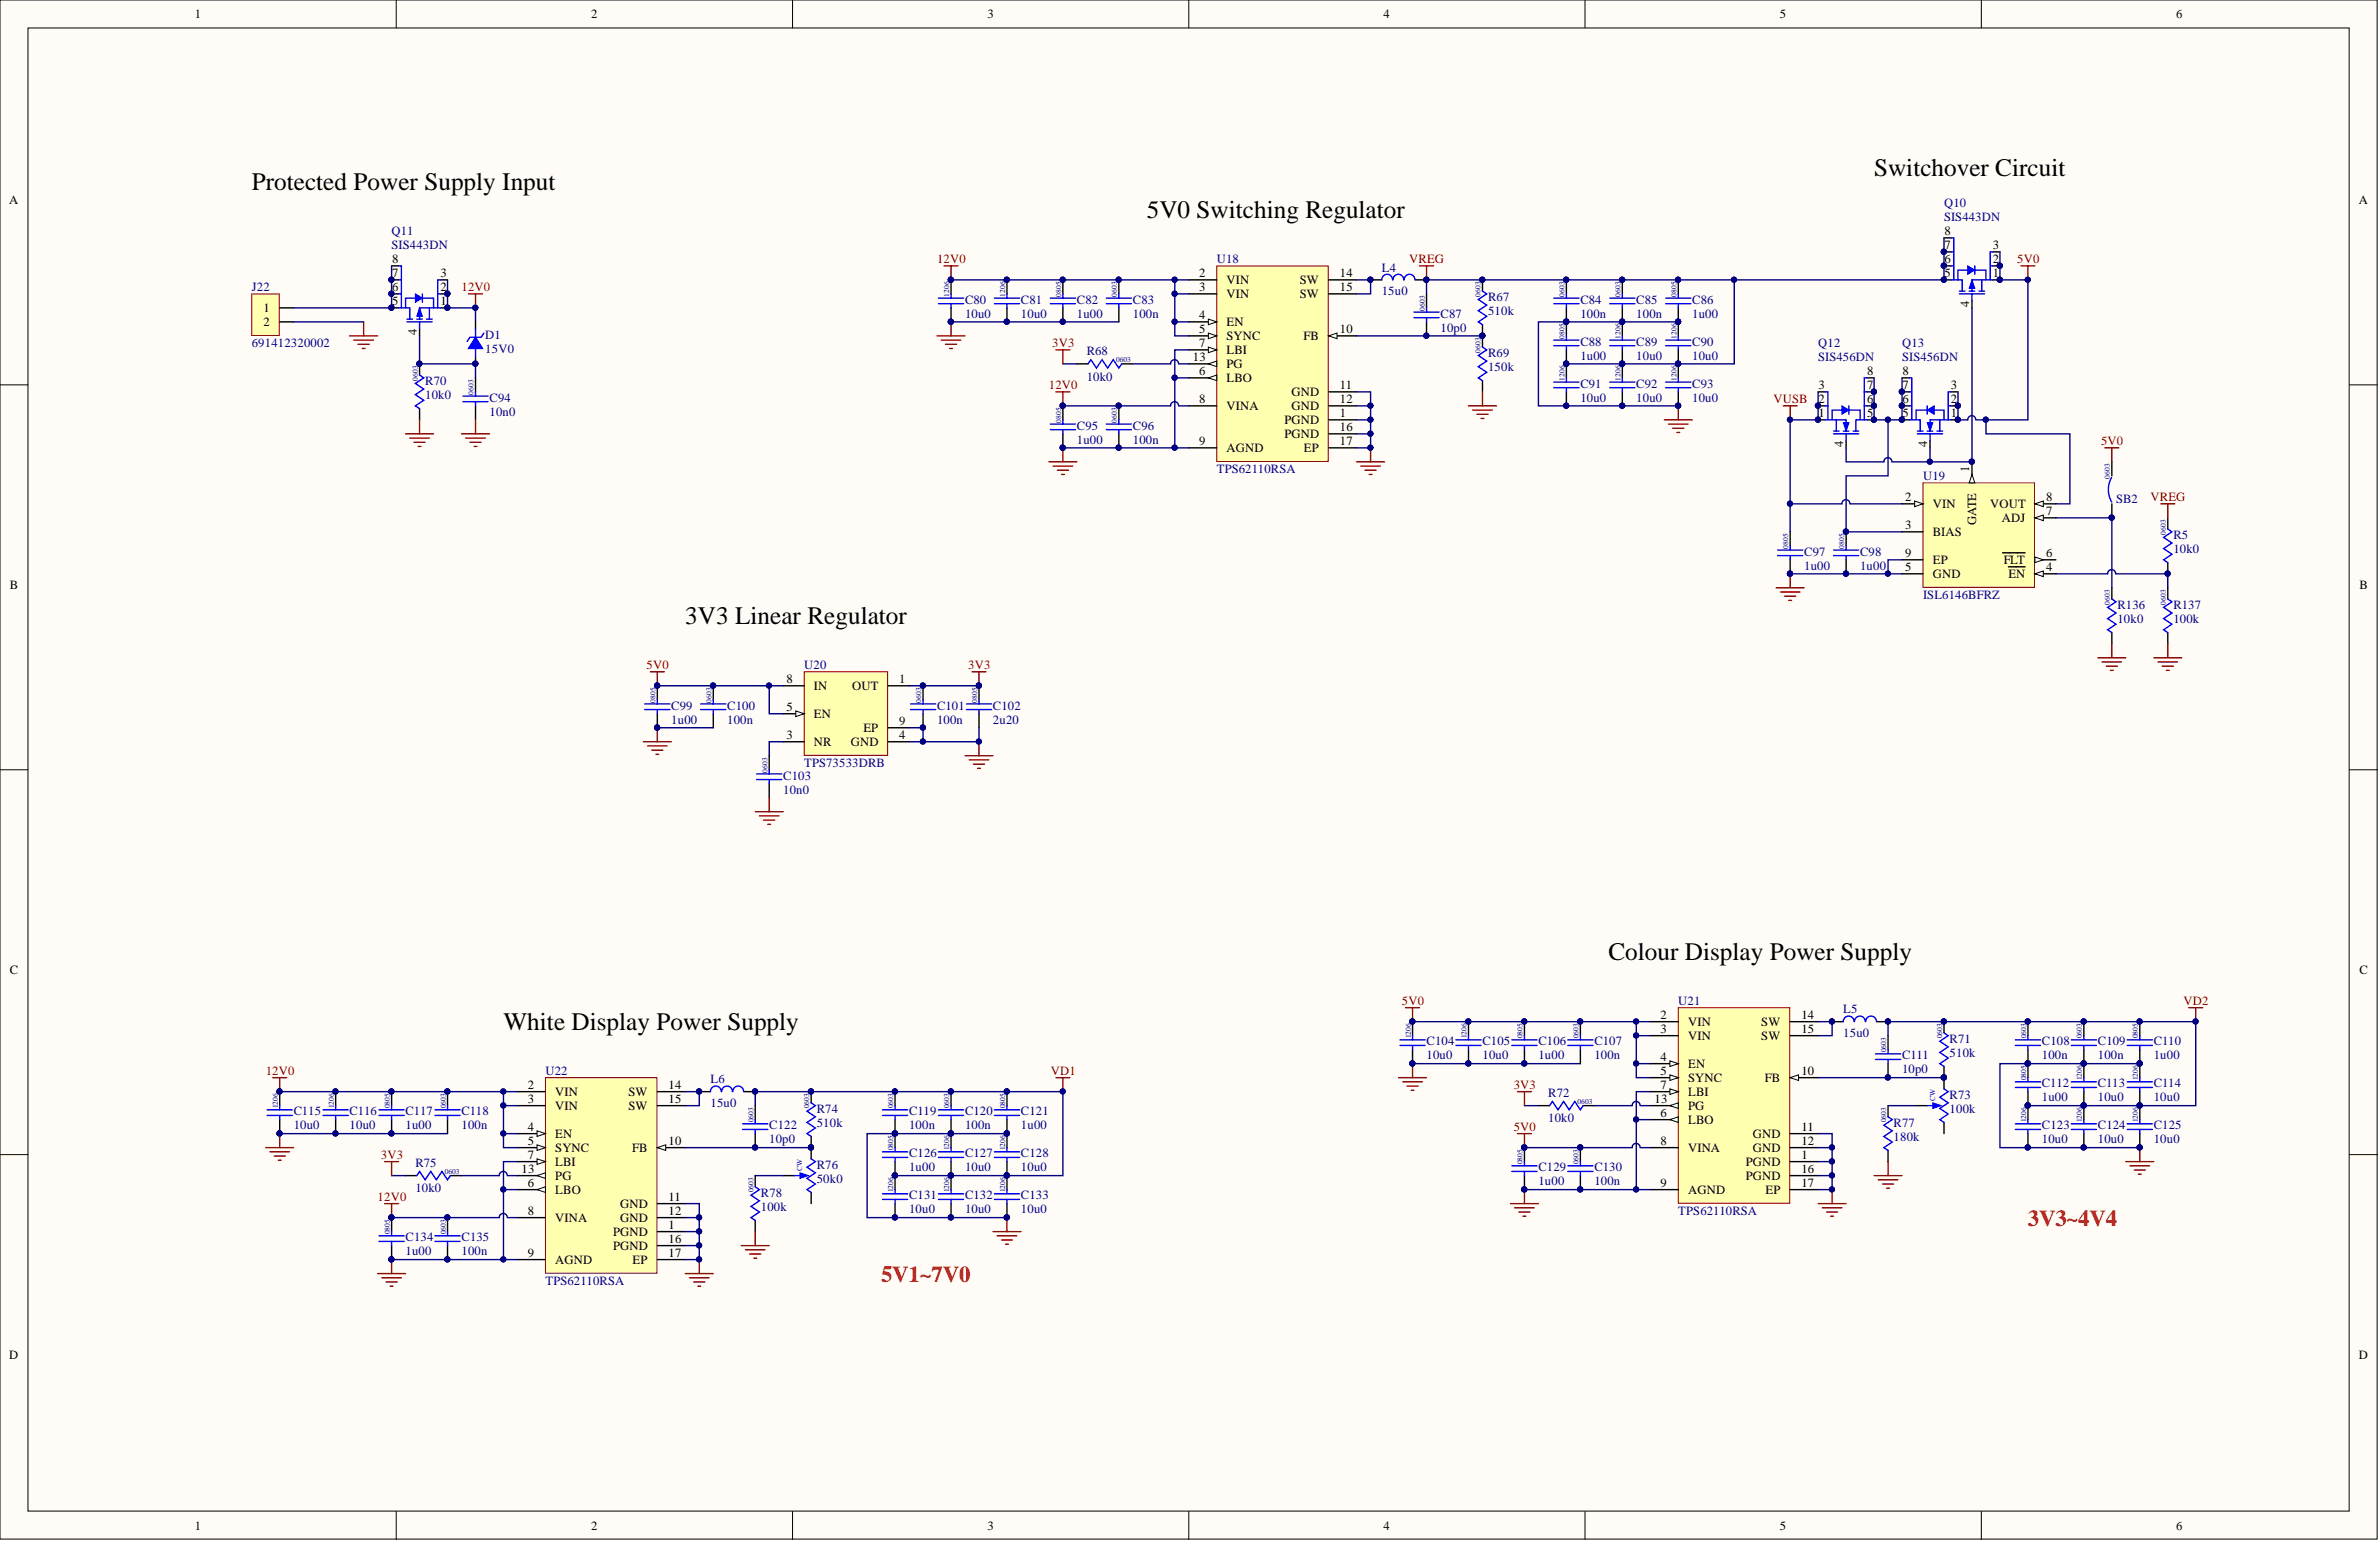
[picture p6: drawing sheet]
<svg xmlns="http://www.w3.org/2000/svg" width="431mm" height="279mm" viewBox="0 0 431 279" stroke-linecap="round" stroke-linejoin="round" font-family="sans-serif">
<defs><g id="words">
<g font-size="4.6">
<text x="45.7" y="34.5">Protected Power Supply Input</text>
<text x="339.9" y="32">Switchover Circuit</text>
<text x="208" y="39.6">5V0 Switching Regulator</text>
<text x="124.3" y="113.2">3V3 Linear Regulator</text>
<text x="291.7" y="174.1">Colour Display Power Supply</text>
<text x="91.3" y="186.8">White Display Power Supply</text>
</g>
<g font-size="4.1" fill="#f00">
<text x="367.8" y="222.4">3V3~4V4</text>
<text x="159.8" y="232.5">5V1~7V0</text>
</g>
<g font-size="2.3">
<text x="35.3" y="3.3">1</text>
<text x="107.2" y="3.3">2</text>
<text x="179.1" y="3.3">3</text>
<text x="250.9" y="3.3">4</text>
<text x="322.8" y="3.3">5</text>
<text x="394.7" y="3.3">6</text>
<text x="1.7" y="37">A</text>
<text x="427.8" y="37">A</text>
<text x="71.1" y="47.7">8</text>
<text x="352.6" y="42.6">8</text>
<text x="352.6" y="45.2">7</text>
<text x="352.6" y="47.7">6</text>
<text x="361.4" y="47.7">2</text>
<text x="361.4" y="45.2">3</text>
<text x="71.1" y="50.2">7</text>
<text x="71.1" y="52.8">6</text>
<text x="79.9" y="52.8">2</text>
<text x="79.9" y="50.2">3</text>
<text x="217.5" y="50.2">2</text>
<text x="217.5" y="52.8">3</text>
<text x="222.4" y="51.5">VIN</text>
<text x="235.7" y="51.5">SW</text>
<text x="243" y="50.2">14</text>
<text x="243" y="52.8">15</text>
<text x="352.6" y="50.2">5</text>
<text x="361.4" y="50.2">1</text>
<text x="47.8" y="59.1">2</text>
<text x="47.8" y="56.6">1</text>
<text x="71.1" y="55.3">5</text>
<text x="79.9" y="55.3">1</text>
<text x="217.5" y="57.9">4</text>
<text x="222.4" y="59.1">EN</text>
<text x="222.4" y="54">VIN</text>
<text x="235.7" y="54">SW</text>
<text x="357.1" y="55.7" transform="rotate(-90 357.1 55.7)">4</text>
<text x="75.6" y="60.8" transform="rotate(-90 75.6 60.8)">4</text>
<text x="216.4" y="65.5">13</text>
<text x="217.5" y="62.9">7</text>
<text x="217.5" y="60.4">5</text>
<text x="222.4" y="64.2">LBI</text>
<text x="222.4" y="61.7">SYNC</text>
<text x="236.4" y="61.7">FB</text>
<text x="243" y="60.4">10</text>
<text x="217.5" y="68">6</text>
<text x="222.4" y="69.3">LBO</text>
<text x="222.4" y="66.7">PG</text>
<text x="234.2" y="71.8">GND</text>
<text x="243" y="70.5">11</text>
<text x="329.8" y="70.5">3</text>
<text x="338.6" y="68">8</text>
<text x="338.6" y="70.5">7</text>
<text x="345" y="68">8</text>
<text x="345" y="70.5">7</text>
<text x="353.8" y="70.5">3</text>
<text x="217.5" y="73.1">8</text>
<text x="222.4" y="74.3">VINA</text>
<text x="232.9" y="76.9">PGND</text>
<text x="234.2" y="74.3">GND</text>
<text x="243" y="75.6">1</text>
<text x="243" y="73.1">12</text>
<text x="329.8" y="73.1">2</text>
<text x="329.8" y="75.6">1</text>
<text x="338.6" y="73.1">6</text>
<text x="338.6" y="75.6">5</text>
<text x="345" y="73.1">6</text>
<text x="345" y="75.6">5</text>
<text x="353.8" y="73.1">2</text>
<text x="353.8" y="75.6">1</text>
<text x="217.5" y="80.7">9</text>
<text x="222.4" y="82">AGND</text>
<text x="232.9" y="79.4">PGND</text>
<text x="236.5" y="82">EP</text>
<text x="243" y="78.2">16</text>
<text x="243" y="80.7">17</text>
<text x="334.3" y="81.1" transform="rotate(-90 334.3 81.1)">4</text>
<text x="349.5" y="81.1" transform="rotate(-90 349.5 81.1)">4</text>
<text x="357.1" y="85.5" transform="rotate(-90 357.1 85.5)">1</text>
<text x="345.5" y="90.8">2</text>
<text x="345.5" y="95.9">3</text>
<text x="350.5" y="92.1">VIN</text>
<text x="358.4" y="95.2" transform="rotate(-90 358.4 95.2)">GATE</text>
<text x="360.9" y="92.1">VOUT</text>
<text x="363" y="94.6">ADJ</text>
<text x="371.1" y="93.4">7</text>
<text x="371.1" y="90.8">8</text>
<text x="345.5" y="101">9</text>
<text x="350.5" y="97.2">BIAS</text>
<text x="371.1" y="101">6</text>
<text x="1.8" y="106.7">B</text>
<text x="345.5" y="103.5">5</text>
<text x="350.5" y="104.8">GND</text>
<text x="350.5" y="102.3">EP</text>
<text x="363.4" y="102.3">FLT</text>
<text x="364.2" y="104.8">EN</text>
<text x="371.1" y="103.5">4</text>
<text x="427.9" y="106.7">B</text>
<text x="142.6" y="123.8">8</text>
<text x="147.6" y="125.1">IN</text>
<text x="154.6" y="125.1">OUT</text>
<text x="163.1" y="123.8">1</text>
<text x="142.6" y="128.9">5</text>
<text x="147.6" y="130.2">EN</text>
<text x="163.1" y="131.4">9</text>
<text x="142.6" y="134">3</text>
<text x="147.6" y="135.2">NR</text>
<text x="154.3" y="135.2">GND</text>
<text x="156.6" y="132.7">EP</text>
<text x="163.1" y="134">4</text>
<text x="1.8" y="176.5">C</text>
<text x="427.9" y="176.5">C</text>
<text x="301.2" y="184.7">2</text>
<text x="326.7" y="184.7">14</text>
<text x="301.2" y="187.3">3</text>
<text x="306.1" y="186">VIN</text>
<text x="306.1" y="188.5">VIN</text>
<text x="319.4" y="186">SW</text>
<text x="319.4" y="188.5">SW</text>
<text x="326.7" y="187.3">15</text>
<text x="95.7" y="197.4">2</text>
<text x="121.2" y="197.4">14</text>
<text x="301.2" y="197.4">7</text>
<text x="301.2" y="192.3">4</text>
<text x="301.2" y="194.9">5</text>
<text x="306.1" y="193.6">EN</text>
<text x="306.1" y="196.2">SYNC</text>
<text x="320.1" y="196.2">FB</text>
<text x="326.7" y="194.9">10</text>
<text x="95.7" y="200">3</text>
<text x="100.7" y="198.7">VIN</text>
<text x="100.7" y="201.2">VIN</text>
<text x="114" y="198.7">SW</text>
<text x="114" y="201.2">SW</text>
<text x="121.2" y="200">15</text>
<text x="300.1" y="200">13</text>
<text x="301.2" y="202.5">6</text>
<text x="306.1" y="198.7">LBI</text>
<text x="306.1" y="203.8">LBO</text>
<text x="306.1" y="201.2">PG</text>
<text x="95.7" y="205">4</text>
<text x="95.7" y="207.6">5</text>
<text x="100.7" y="206.3">EN</text>
<text x="100.7" y="208.8">SYNC</text>
<text x="114.6" y="208.8">FB</text>
<text x="121.2" y="207.6">10</text>
<text x="301.2" y="207.6">8</text>
<text x="306.1" y="208.8">VINA</text>
<text x="317.9" y="206.3">GND</text>
<text x="317.9" y="208.8">GND</text>
<text x="326.7" y="205">11</text>
<text x="326.7" y="207.6">12</text>
<text x="94.6" y="212.6">13</text>
<text x="95.7" y="210.1">7</text>
<text x="95.7" y="215.2">6</text>
<text x="100.7" y="211.4">LBI</text>
<text x="100.7" y="213.9">PG</text>
<text x="301.2" y="215.2">9</text>
<text x="316.6" y="211.4">PGND</text>
<text x="316.6" y="213.9">PGND</text>
<text x="326.7" y="210.1">1</text>
<text x="326.7" y="212.6">16</text>
<text x="326.7" y="215.2">17</text>
<text x="95.7" y="220.3">8</text>
<text x="100.7" y="216.5">LBO</text>
<text x="100.7" y="221.5">VINA</text>
<text x="112.4" y="219">GND</text>
<text x="112.4" y="221.5">GND</text>
<text x="121.2" y="217.7">11</text>
<text x="121.2" y="220.3">12</text>
<text x="306.1" y="216.5">AGND</text>
<text x="320.2" y="216.5">EP</text>
<text x="95.7" y="227.9">9</text>
<text x="111.2" y="224.1">PGND</text>
<text x="111.2" y="226.6">PGND</text>
<text x="121.2" y="222.8">1</text>
<text x="121.2" y="225.3">16</text>
<text x="121.2" y="227.9">17</text>
<text x="100.7" y="229.1">AGND</text>
<text x="114.7" y="229.1">EP</text>
<text x="1.7" y="246.3">D</text>
<text x="427.8" y="246.3">D</text>
<text x="35.3" y="277.4">1</text>
<text x="107.2" y="277.4">2</text>
<text x="179.1" y="277.4">3</text>
<text x="250.9" y="277.4">4</text>
<text x="322.8" y="277.4">5</text>
<text x="394.7" y="277.4">6</text>
</g>
<g font-size="2.3" fill="#000080">
<text x="352.6" y="37.6">Q10</text>
<text x="352.6" y="40.1">SIS443DN</text>
<text x="71" y="42.6">Q11</text>
<text x="71" y="45.2">SIS443DN</text>
<text x="220.7" y="47.7">U18</text>
<text x="45.7" y="52.8">J22</text>
<text x="250.6" y="53.5">15u0</text>
<text x="250.6" y="49.2">L4</text>
<text x="175" y="57.6">10u0</text>
<text x="175" y="55.1">C80</text>
<text x="185.2" y="57.6">10u0</text>
<text x="185.2" y="55.1">C81</text>
<text x="195.3" y="57.6">1u00</text>
<text x="195.3" y="55.1">C82</text>
<text x="205.4" y="57.6">100n</text>
<text x="205.4" y="55.1">C83</text>
<text x="261.2" y="57.6">C87</text>
<text x="269.9" y="57.1">510k</text>
<text x="269.9" y="54.6">R67</text>
<text x="286.6" y="57.6">100n</text>
<text x="286.6" y="55.1">C84</text>
<text x="296.8" y="57.6">100n</text>
<text x="296.8" y="55.1">C85</text>
<text x="306.9" y="57.6">1u00</text>
<text x="306.9" y="55.1">C86</text>
<text x="45.7" y="62.9">691412320002</text>
<text x="88" y="63.9">15V0</text>
<text x="88" y="61.4">D1</text>
<text x="197.1" y="64.5">R68</text>
<text x="261.2" y="60.1">10p0</text>
<text x="269.9" y="64.7">R69</text>
<text x="286.6" y="65.2">1u00</text>
<text x="286.6" y="62.7">C88</text>
<text x="296.8" y="65.2">10u0</text>
<text x="296.8" y="62.7">C89</text>
<text x="306.9" y="65.2">10u0</text>
<text x="306.9" y="62.7">C90</text>
<text x="329.7" y="62.9">Q12</text>
<text x="329.7" y="65.5">SIS456DN</text>
<text x="344.9" y="62.9">Q13</text>
<text x="344.9" y="65.5">SIS456DN</text>
<text x="77.1" y="69.8">R70</text>
<text x="197.1" y="69">10k0</text>
<text x="269.9" y="67.2">150k</text>
<text x="286.6" y="70.3">C91</text>
<text x="296.8" y="70.3">C92</text>
<text x="306.9" y="70.3">C93</text>
<text x="77.1" y="72.3">10k0</text>
<text x="88.8" y="75.4">10n0</text>
<text x="88.8" y="72.8">C94</text>
<text x="195.3" y="77.9">C95</text>
<text x="205.4" y="77.9">C96</text>
<text x="286.6" y="72.8">10u0</text>
<text x="296.8" y="72.8">10u0</text>
<text x="306.9" y="72.8">10u0</text>
<text x="195.3" y="80.4">1u00</text>
<text x="205.4" y="80.4">100n</text>
<text x="220.7" y="85.8">TPS62110RSA</text>
<text x="348.8" y="87">U19</text>
<text x="383.8" y="91.2">SB2</text>
<text x="327.2" y="100.7">C97</text>
<text x="337.3" y="100.7">C98</text>
<text x="394.2" y="100.2">10k0</text>
<text x="394.2" y="97.7">R5</text>
<text x="327.2" y="103.3">1u00</text>
<text x="337.3" y="103.3">1u00</text>
<text x="348.8" y="108.6">ISL6146BFRZ</text>
<text x="384" y="112.9">10k0</text>
<text x="384" y="110.4">R136</text>
<text x="394.2" y="112.9">100k</text>
<text x="394.2" y="110.4">R137</text>
<text x="145.8" y="121.3">U20</text>
<text x="121.7" y="131.2">1u00</text>
<text x="121.7" y="128.7">C99</text>
<text x="131.9" y="131.2">100n</text>
<text x="131.9" y="128.7">C100</text>
<text x="169.9" y="131.2">100n</text>
<text x="169.9" y="128.7">C101</text>
<text x="180.1" y="131.2">2u20</text>
<text x="180.1" y="128.7">C102</text>
<text x="142" y="143.9">10n0</text>
<text x="142" y="141.3">C103</text>
<text x="145.8" y="139.1">TPS73533DRB</text>
<text x="304.4" y="182.2">U21</text>
<text x="334.3" y="183.7">L5</text>
<text x="258.7" y="189.6">C104</text>
<text x="268.9" y="189.6">C105</text>
<text x="279" y="189.6">C106</text>
<text x="289.1" y="189.6">C107</text>
<text x="334.3" y="188">15u0</text>
<text x="353.6" y="191.6">510k</text>
<text x="353.6" y="189">R71</text>
<text x="370.3" y="189.6">C108</text>
<text x="380.5" y="189.6">C109</text>
<text x="390.6" y="189.6">C110</text>
<text x="98.9" y="194.9">U22</text>
<text x="128.8" y="196.4">L6</text>
<text x="258.7" y="192.1">10u0</text>
<text x="268.9" y="192.1">10u0</text>
<text x="279" y="192.1">1u00</text>
<text x="289.1" y="192.1">100n</text>
<text x="344.9" y="194.6">10p0</text>
<text x="344.9" y="192.1">C111</text>
<text x="370.3" y="192.1">100n</text>
<text x="370.3" y="197.2">C112</text>
<text x="380.5" y="197.2">C113</text>
<text x="380.5" y="192.1">100n</text>
<text x="390.6" y="197.2">C114</text>
<text x="390.6" y="192.1">1u00</text>
<text x="53.3" y="202.2">C115</text>
<text x="63.4" y="202.2">C116</text>
<text x="73.6" y="202.2">C117</text>
<text x="83.7" y="202.2">C118</text>
<text x="128.8" y="200.7">15u0</text>
<text x="148.1" y="201.7">R74</text>
<text x="164.9" y="202.2">C119</text>
<text x="175" y="202.2">C120</text>
<text x="185.2" y="202.2">C121</text>
<text x="280.8" y="203.5">10k0</text>
<text x="280.8" y="198.9">R72</text>
<text x="353.6" y="201.7">100k</text>
<text x="353.6" y="199.2">R73</text>
<text x="370.3" y="199.7">1u00</text>
<text x="380.5" y="199.7">10u0</text>
<text x="390.6" y="199.7">10u0</text>
<text x="53.3" y="204.8">10u0</text>
<text x="63.4" y="204.8">10u0</text>
<text x="73.6" y="204.8">1u00</text>
<text x="83.7" y="204.8">100n</text>
<text x="139.5" y="207.3">10p0</text>
<text x="139.5" y="204.8">C122</text>
<text x="148.1" y="204.3">510k</text>
<text x="164.9" y="204.8">100n</text>
<text x="164.9" y="209.9">C126</text>
<text x="175" y="209.9">C127</text>
<text x="175" y="204.8">100n</text>
<text x="185.2" y="209.9">C128</text>
<text x="185.2" y="204.8">1u00</text>
<text x="343.4" y="206.8">180k</text>
<text x="343.4" y="204.3">R77</text>
<text x="370.3" y="207.3">10u0</text>
<text x="370.3" y="204.8">C123</text>
<text x="380.5" y="207.3">10u0</text>
<text x="380.5" y="204.8">C124</text>
<text x="390.6" y="207.3">10u0</text>
<text x="390.6" y="204.8">C125</text>
<text x="75.3" y="211.6">R75</text>
<text x="148.1" y="214.4">50k0</text>
<text x="148.1" y="211.9">R76</text>
<text x="164.9" y="212.4">1u00</text>
<text x="175" y="212.4">10u0</text>
<text x="185.2" y="212.4">10u0</text>
<text x="279" y="214.9">1u00</text>
<text x="279" y="212.4">C129</text>
<text x="289.1" y="214.9">100n</text>
<text x="289.1" y="212.4">C130</text>
<text x="75.3" y="216.2">10k0</text>
<text x="138" y="219.5">100k</text>
<text x="138" y="217">R78</text>
<text x="164.9" y="220">10u0</text>
<text x="164.9" y="217.5">C131</text>
<text x="175" y="220">10u0</text>
<text x="175" y="217.5">C132</text>
<text x="185.2" y="220">10u0</text>
<text x="185.2" y="217.5">C133</text>
<text x="304.4" y="220.3">TPS62110RSA</text>
<text x="73.6" y="227.6">1u00</text>
<text x="73.6" y="225.1">C134</text>
<text x="83.7" y="227.6">100n</text>
<text x="83.7" y="225.1">C135</text>
<text x="98.9" y="232.9">TPS62110RSA</text>
</g>
<g font-size="2.3" fill="#800000">
<text x="169.9" y="47.7">12V0</text>
<text x="255.6" y="47.7">VREG</text>
<text x="365.8" y="47.7">5V0</text>
<text x="83.7" y="52.8">12V0</text>
<text x="190.8" y="62.9">3V3</text>
<text x="190.2" y="70.5">12V0</text>
<text x="321.6" y="73.1">VUSB</text>
<text x="381.1" y="80.7">5V0</text>
<text x="390" y="90.8">VREG</text>
<text x="117.3" y="121.3">5V0</text>
<text x="175.6" y="121.3">3V3</text>
<text x="254.2" y="182.2">5V0</text>
<text x="396" y="182.2">VD2</text>
<text x="48.2" y="194.9">12V0</text>
<text x="190.6" y="194.9">VD1</text>
<text x="274.5" y="197.4">3V3</text>
<text x="274.5" y="205">5V0</text>
<text x="69.1" y="210.1">3V3</text>
<text x="68.5" y="217.7">12V0</text>
</g>
<g font-size="1.4" fill="#000080">
<text x="172.1" y="53.8" transform="rotate(-90 172.1 53.8)">1206</text>
<text x="182.3" y="53.8" transform="rotate(-90 182.3 53.8)">1206</text>
<text x="192.4" y="53.8" transform="rotate(-90 192.4 53.8)">0805</text>
<text x="202.6" y="53.8" transform="rotate(-90 202.6 53.8)">0603</text>
<text x="268.5" y="53.8" transform="rotate(-90 268.5 53.8)">0603</text>
<text x="283.7" y="53.8" transform="rotate(-90 283.7 53.8)">0603</text>
<text x="293.9" y="53.8" transform="rotate(-90 293.9 53.8)">0603</text>
<text x="304" y="53.8" transform="rotate(-90 304 53.8)">0805</text>
<text x="258.4" y="56.3" transform="rotate(-90 258.4 56.3)">0603</text>
<text x="202.4" y="65.6">0603</text>
<text x="268.5" y="63.9" transform="rotate(-90 268.5 63.9)">0603</text>
<text x="283.7" y="61.4" transform="rotate(-90 283.7 61.4)">0805</text>
<text x="293.9" y="61.4" transform="rotate(-90 293.9 61.4)">1206</text>
<text x="304" y="61.4" transform="rotate(-90 304 61.4)">1206</text>
<text x="75.8" y="69" transform="rotate(-90 75.8 69)">0603</text>
<text x="85.9" y="71.6" transform="rotate(-90 85.9 71.6)">0603</text>
<text x="283.7" y="69" transform="rotate(-90 283.7 69)">1206</text>
<text x="293.9" y="69" transform="rotate(-90 293.9 69)">1206</text>
<text x="304" y="69" transform="rotate(-90 304 69)">1206</text>
<text x="192.4" y="76.6" transform="rotate(-90 192.4 76.6)">0805</text>
<text x="202.6" y="76.6" transform="rotate(-90 202.6 76.6)">0603</text>
<text x="382.7" y="86.8" transform="rotate(-90 382.7 86.8)">0603</text>
<text x="324.3" y="99.5" transform="rotate(-90 324.3 99.5)">0805</text>
<text x="334.5" y="99.5" transform="rotate(-90 334.5 99.5)">0805</text>
<text x="392.8" y="96.9" transform="rotate(-90 392.8 96.9)">0603</text>
<text x="382.7" y="109.6" transform="rotate(-90 382.7 109.6)">0603</text>
<text x="392.8" y="109.6" transform="rotate(-90 392.8 109.6)">0603</text>
<text x="118.9" y="127.4" transform="rotate(-90 118.9 127.4)">0805</text>
<text x="129" y="127.4" transform="rotate(-90 129 127.4)">0603</text>
<text x="167.1" y="127.4" transform="rotate(-90 167.1 127.4)">0603</text>
<text x="177.2" y="127.4" transform="rotate(-90 177.2 127.4)">0805</text>
<text x="139.2" y="140.1" transform="rotate(-90 139.2 140.1)">0603</text>
<text x="255.8" y="188.3" transform="rotate(-90 255.8 188.3)">1206</text>
<text x="266" y="188.3" transform="rotate(-90 266 188.3)">1206</text>
<text x="276.1" y="188.3" transform="rotate(-90 276.1 188.3)">0805</text>
<text x="286.3" y="188.3" transform="rotate(-90 286.3 188.3)">0603</text>
<text x="342.1" y="190.8" transform="rotate(-90 342.1 190.8)">0603</text>
<text x="352.2" y="188.3" transform="rotate(-90 352.2 188.3)">0603</text>
<text x="367.4" y="188.3" transform="rotate(-90 367.4 188.3)">0603</text>
<text x="377.6" y="188.3" transform="rotate(-90 377.6 188.3)">0603</text>
<text x="387.7" y="188.3" transform="rotate(-90 387.7 188.3)">0805</text>
<text x="367.4" y="195.9" transform="rotate(-90 367.4 195.9)">0805</text>
<text x="377.6" y="195.9" transform="rotate(-90 377.6 195.9)">1206</text>
<text x="387.7" y="195.9" transform="rotate(-90 387.7 195.9)">1206</text>
<text x="50.4" y="201" transform="rotate(-90 50.4 201)">1206</text>
<text x="60.5" y="201" transform="rotate(-90 60.5 201)">1206</text>
<text x="70.7" y="201" transform="rotate(-90 70.7 201)">0805</text>
<text x="80.8" y="201" transform="rotate(-90 80.8 201)">0603</text>
<text x="136.6" y="203.5" transform="rotate(-90 136.6 203.5)">0603</text>
<text x="146.8" y="201" transform="rotate(-90 146.8 201)">0603</text>
<text x="162" y="201" transform="rotate(-90 162 201)">0603</text>
<text x="172.1" y="201" transform="rotate(-90 172.1 201)">0603</text>
<text x="182.3" y="201" transform="rotate(-90 182.3 201)">0805</text>
<text x="286.1" y="200.1">0603</text>
<text x="342.1" y="203.5" transform="rotate(-90 342.1 203.5)">0603</text>
<text x="367.4" y="203.5" transform="rotate(-90 367.4 203.5)">1206</text>
<text x="377.6" y="203.5" transform="rotate(-90 377.6 203.5)">1206</text>
<text x="387.7" y="203.5" transform="rotate(-90 387.7 203.5)">1206</text>
<text x="162" y="208.6" transform="rotate(-90 162 208.6)">0805</text>
<text x="172.1" y="208.6" transform="rotate(-90 172.1 208.6)">1206</text>
<text x="182.3" y="208.6" transform="rotate(-90 182.3 208.6)">1206</text>
<text x="80.7" y="212.8">0603</text>
<text x="276.1" y="211.1" transform="rotate(-90 276.1 211.1)">0805</text>
<text x="286.3" y="211.1" transform="rotate(-90 286.3 211.1)">0603</text>
<text x="136.6" y="216.2" transform="rotate(-90 136.6 216.2)">0603</text>
<text x="162" y="216.2" transform="rotate(-90 162 216.2)">1206</text>
<text x="172.1" y="216.2" transform="rotate(-90 172.1 216.2)">1206</text>
<text x="182.3" y="216.2" transform="rotate(-90 182.3 216.2)">1206</text>
<text x="70.7" y="223.8" transform="rotate(-90 70.7 223.8)">0805</text>
<text x="80.8" y="223.8" transform="rotate(-90 80.8 223.8)">0603</text>
</g>
<g font-size="1.4" fill="#00f">
<text x="351" y="199.7" transform="rotate(-90 351 199.7)">CW</text>
<text x="145.5" y="212.4" transform="rotate(-90 145.5 212.4)">CW</text>
</g>
</g></defs>
<g fill="#fffcf8" stroke="#000" stroke-width=".18">
<path d="M0 0h431.1v279.1h-431.1z"/>
<path d="M5.1 5.1h420.9v268.9h-420.9z"/>
</g>
<g fill="none" stroke="#000" stroke-width=".18">
<path d="M71.9 0v5.1M143.7 0v5.1M215.6 0v5.1M287.4 0v5.1M359.3 0v5.1M0 69.8h5.1M426.1 69.8h5.1M0 139.6h5.1M426.1 139.6h5.1M0 209.3h5.1M426.1 209.3h5.1M71.9 274.1v5"/>
<path d="M143.7 274.1v5M215.6 274.1v5M287.4 274.1v5M359.3 274.1v5"/>
</g>
<path d="M71 53.3h1.3M71 50.7h1.3M71 48.2h1.3M71 55.8h1.3M76.1 59.6v1.3M79.9 53.3h1.3M79.9 50.7h1.3M79.9 55.8h1.3" fill="none" stroke="#000" stroke-width=".25"/>
<g fill="#000080" stroke="#000080" stroke-width=".18">
<circle cx="81.1" cy="53.2" r=".47"/>
<circle cx="71" cy="50.7" r=".47"/>
<circle cx="81.1" cy="55.8" r=".47"/>
<circle cx="71" cy="53.2" r=".47"/>
<circle cx="71" cy="55.8" r=".47"/>
</g>
<path d="M73.8 58.4h4.6M73.8 57.9h1M75.6 57.9h1M76.1 58.4v1.2M77.4 57.9h1M77.9 55.8v2.1" fill="none" stroke="#00f" stroke-width=".25"/>
<path d="M75.3 53.3l1.3 .7-1.3 .8z" fill="#00f"/>
<path d="M75.3 53.3l1.3 .7-1.3 .8z" fill="none" stroke="#00f" stroke-width=".18"/>
<path d="M76.1 55.8l.5 1.5h-1z" fill="#00f"/>
<path d="M76.1 55.8l.5 1.5h-1z" fill="none" stroke="#00f" stroke-width=".18"/>
<path d="M72.3 55.8h2v2.1M72.3 48.2h.5v7.6M72.3 50.7h.5M72.3 53.3h.5M75.3 54h-1.7v1.8M76.6 54h2v1.8M76.6 53.3v1.5M79.4 53.3h.5M79.9 55.8h-3.8v2.1M79.9 50.7h-.5v5.1" fill="none" stroke="#00f" stroke-width=".25"/>
<g fill="#000080" stroke="#000080" stroke-width=".18">
<circle cx="81.1" cy="53.2" r=".47"/>
<circle cx="71" cy="50.7" r=".47"/>
<circle cx="81.1" cy="55.8" r=".47"/>
<circle cx="71" cy="53.2" r=".47"/>
<circle cx="71" cy="55.8" r=".47"/>
</g>
<path d="M348.8 87.5h20.2v19h-20.2z" fill="#ffffb0" stroke="#800000" stroke-width=".18"/>
<path d="M357.6 83.7v3.8" fill="none" stroke="#000" stroke-width=".25"/>
<path d="M357.6 86l.5 1.5h-1z" fill="#fffcf8"/>
<path d="M357.6 86l.5 1.5h-1z" fill="none" stroke="#000" stroke-width=".18"/>
<circle cx="357.6" cy="83.7" r=".47" fill="#000080" stroke="#000080" stroke-width=".18"/>
<path d="M344.9 91.3h3.9" fill="none" stroke="#000" stroke-width=".25"/>
<path d="M347.2 90.8l1.6 .5-1.6 .6z" fill="#fffcf8"/>
<path d="M347.2 90.8l1.6 .5-1.6 .6z" fill="none" stroke="#000" stroke-width=".18"/>
<path d="M344.9 96.4h3.9M369 104h3.8" fill="none" stroke="#000" stroke-width=".25"/>
<path d="M369 104l1.6-.5v1z" fill="#fffcf8"/>
<path d="M369 104l1.6-.5v1z" fill="none" stroke="#000" stroke-width=".18"/>
<path d="M344.9 104h3.9M364.2 102.8h3.1M369 101.5h3.8" fill="none" stroke="#000" stroke-width=".25"/>
<path d="M369 101l1.6 .5-1.6 .5z" fill="#fffcf8"/>
<path d="M369 101l1.6 .5-1.6 .5z" fill="none" stroke="#000" stroke-width=".18"/>
<path d="M369 93.9h3.8M363.2 100.2h4.1" fill="none" stroke="#000" stroke-width=".25"/>
<path d="M369 93.9l1.6-.5v1z" fill="#fffcf8"/>
<path d="M369 93.9l1.6-.5v1z" fill="none" stroke="#000" stroke-width=".18"/>
<path d="M369 91.3h3.8" fill="none" stroke="#000" stroke-width=".25"/>
<path d="M369 91.3l1.6-.5v1.1z" fill="#fffcf8"/>
<path d="M369 91.3l1.6-.5v1.1z" fill="none" stroke="#000" stroke-width=".18"/>
<path d="M344.9 101.5h3.9" fill="none" stroke="#000" stroke-width=".25"/>
<g fill="#000080" stroke="#000080" stroke-width=".18">
<circle cx="357.6" cy="83.7" r=".47"/>
<circle cx="398.2" cy="185.2" r=".47"/>
<circle cx="192.7" cy="197.9" r=".47"/>
<circle cx="177.5" cy="124.3" r=".47"/>
<circle cx="367.7" cy="50.7" r=".47"/>
<circle cx="86.2" cy="55.8" r=".47"/>
<circle cx="324.6" cy="76.1" r=".47"/>
</g>
<path d="M85 53.3h2.5M86.2 53.3v2.5M366.5 48.2h2.5M367.8 48.2v2.5M323.4 73.6h2.5M324.7 73.6v2.5M176.3 121.8h2.5M177.5 121.8v2.5M191.5 195.4h2.5M192.8 195.4v2.5M396.9 182.7h2.6M398.2 182.7v2.5" fill="none" stroke="#800000" stroke-width=".25"/>
<path d="M45.7 53.3h5v7.5h-5z" fill="#ffffb0" stroke="#800000" stroke-width=".18"/>
<path d="M50.7 58.4h2.6M50.7 55.8h2.6M329.7 73.6h1.3M329.7 71h1.3M329.7 76.1h1.3M334.8 79.9v1.3M338.6 73.6h1.3M338.6 71h1.3M338.6 68.5h1.3M338.6 76.1h1.3" fill="none" stroke="#000" stroke-width=".25"/>
<g fill="#000080" stroke="#000080" stroke-width=".18">
<circle cx="329.7" cy="73.5" r=".47"/>
<circle cx="339.8" cy="71" r=".47"/>
<circle cx="329.7" cy="76.1" r=".47"/>
<circle cx="339.8" cy="73.5" r=".47"/>
<circle cx="339.8" cy="76.1" r=".47"/>
</g>
<path d="M332.5 78.7h4.6M332.5 78.2h1M333 76.1v2.1M334.3 78.2h1M334.8 78.7v1.2M336.1 78.2h1" fill="none" stroke="#00f" stroke-width=".25"/>
<path d="M334 73.6l1.3 .7-1.3 .8z" fill="#00f"/>
<path d="M334 73.6l1.3 .7-1.3 .8z" fill="none" stroke="#00f" stroke-width=".18"/>
<path d="M334.3 76.6h1l-.5 1.6z" fill="#00f"/>
<path d="M334.3 76.6h1l-.5 1.6z" fill="none" stroke="#00f" stroke-width=".18"/>
<g fill="none" stroke="#00f" stroke-width=".25">
<path d="M331 76.1h3.8v2.1M331 71h.5v5.1M331 73.6h.5M334 74.3h-1.7v1.8M335.3 74.3h2v1.8M335.3 73.6v1.5M338.1 71h.5M338.1 73.6h.5M338.6 76.1h-2v2.1M338.6 68.5h-.5v7.6M347.7 78.7h4.6M347.7 78.2h1.1"/>
<path d="M349.5 78.2h1M350 78.7v1.2M351.3 78.2h1M351.8 76.1v2.1"/>
</g>
<g fill="#000080" stroke="#000080" stroke-width=".18">
<circle cx="329.7" cy="73.5" r=".47"/>
<circle cx="339.8" cy="71" r=".47"/>
<circle cx="329.7" cy="76.1" r=".47"/>
<circle cx="339.8" cy="73.5" r=".47"/>
<circle cx="339.8" cy="76.1" r=".47"/>
<circle cx="355.1" cy="73.5" r=".47"/>
<circle cx="344.9" cy="71" r=".47"/>
<circle cx="355.1" cy="76.1" r=".47"/>
<circle cx="344.9" cy="73.5" r=".47"/>
<circle cx="344.9" cy="76.1" r=".47"/>
</g>
<path d="M344.9 73.6h1.3M344.9 71h1.3M344.9 68.5h1.3M344.9 76.1h1.3M350 79.9v1.3M353.8 73.6h1.3M353.8 71h1.3M353.8 76.1h1.3" fill="none" stroke="#000" stroke-width=".25"/>
<path d="M349.5 74.3l1.3-.7v1.5z" fill="#00f"/>
<path d="M349.5 74.3l1.3-.7v1.5z" fill="none" stroke="#00f" stroke-width=".18"/>
<path d="M349.5 76.6h1l-.5 1.6z" fill="#00f"/>
<path d="M349.5 76.6h1l-.5 1.6z" fill="none" stroke="#00f" stroke-width=".18"/>
<g fill="none" stroke="#00f" stroke-width=".25">
<path d="M355.3 53.3h4.6M355.3 52.8h1.1M357.1 52.8h1M357.6 53.3v1.3M358.9 52.8h1M359.4 50.7v2.1M346.2 76.1h2v2.1M346.2 68.5h.5v7.6M346.2 71h.5M346.2 73.6h.5M349.5 74.3h-2v1.8M349.5 73.6v1.5"/>
<path d="M350.8 74.3h1.8v1.8M353.3 73.6h.5M353.8 76.1h-3.8v2.1M353.8 71h-.5v5.1"/>
</g>
<g fill="#000080" stroke="#000080" stroke-width=".18">
<circle cx="355.1" cy="73.5" r=".47"/>
<circle cx="344.9" cy="71" r=".47"/>
<circle cx="355.1" cy="76.1" r=".47"/>
<circle cx="344.9" cy="73.5" r=".47"/>
<circle cx="344.9" cy="76.1" r=".47"/>
<circle cx="362.7" cy="48.2" r=".47"/>
<circle cx="352.5" cy="45.6" r=".47"/>
<circle cx="362.7" cy="50.7" r=".47"/>
<circle cx="352.5" cy="48.2" r=".47"/>
<circle cx="352.5" cy="50.7" r=".47"/>
</g>
<path d="M352.6 48.2h1.2M352.6 45.7h1.2M352.6 43.1h1.2M352.6 50.7h1.2M357.6 54.6v1.2M361.4 48.2h1.3M361.4 45.7h1.3M361.4 50.7h1.3" fill="none" stroke="#000" stroke-width=".25"/>
<path d="M356.9 48.2l1.2 .8-1.2 .7z" fill="#00f"/>
<path d="M356.9 48.2l1.2 .8-1.2 .7z" fill="none" stroke="#00f" stroke-width=".18"/>
<path d="M357.6 50.7l.5 1.6h-1z" fill="#00f"/>
<path d="M357.6 50.7l.5 1.6h-1z" fill="none" stroke="#00f" stroke-width=".18"/>
<g fill="none" stroke="#00f" stroke-width=".25">
<path d="M256.4 56.6h4.6M256.4 57.6h4.6M258.7 55.8v.8M258.7 57.6v.8M353.8 50.7h2.1v2.1M353.8 43.1h.5v7.6M353.8 45.7h.5M353.8 48.2h.5M356.9 49h-1.8v1.7M358.1 49h2.1v1.7M358.1 48.2v1.5M360.9 48.2h.5"/>
<path d="M361.4 50.7h-3.8v2.1M361.4 45.7h-.5v5M322.4 99.7h4.5M324.7 99v.7M332.5 99.7h4.6M334.8 99v.7M322.4 100.7h4.5M324.7 100.7v.8M332.5 100.7h4.6M334.8 100.7v.8"/>
</g>
<g fill="#000080" stroke="#000080" stroke-width=".18">
<circle cx="362.7" cy="48.2" r=".47"/>
<circle cx="352.5" cy="45.6" r=".47"/>
<circle cx="362.7" cy="50.7" r=".47"/>
<circle cx="352.5" cy="48.2" r=".47"/>
<circle cx="352.5" cy="50.7" r=".47"/>
<circle cx="344.9" cy="71" r=".47"/>
<circle cx="344.9" cy="73.5" r=".47"/>
<circle cx="344.9" cy="76.1" r=".47"/>
<circle cx="342.4" cy="76.1" r=".47"/>
<circle cx="339.8" cy="76.1" r=".47"/>
<circle cx="339.8" cy="73.5" r=".47"/>
<circle cx="339.8" cy="71" r=".47"/>
<circle cx="258.7" cy="60.9" r=".47"/>
<circle cx="334.8" cy="96.4" r=".47"/>
<circle cx="334.8" cy="104" r=".47"/>
<circle cx="350" cy="83.7" r=".47"/>
<circle cx="324.6" cy="104" r=".47"/>
<circle cx="360.1" cy="76.1" r=".47"/>
<circle cx="324.6" cy="91.3" r=".47"/>
<circle cx="342.4" cy="104" r=".47"/>
<circle cx="357.6" cy="83.7" r=".47"/>
<circle cx="355.1" cy="73.5" r=".47"/>
<circle cx="355.1" cy="76.1" r=".47"/>
<circle cx="367.7" cy="50.7" r=".47"/>
<circle cx="324.6" cy="76.1" r=".47"/>
<circle cx="329.7" cy="76.1" r=".47"/>
<circle cx="329.7" cy="73.5" r=".47"/>
<circle cx="71" cy="50.7" r=".47"/>
<circle cx="71" cy="53.2" r=".47"/>
<circle cx="71" cy="55.8" r=".47"/>
<circle cx="81.1" cy="53.2" r=".47"/>
<circle cx="81.1" cy="55.8" r=".47"/>
<circle cx="86.2" cy="55.8" r=".47"/>
<circle cx="119.2" cy="124.3" r=".47"/>
<circle cx="256.1" cy="185.2" r=".47"/>
</g>
<g fill="none" stroke="#000080" stroke-width=".25">
<path d="M71 48.2v7.6h-17.7M81.2 50.7v5.1h5v2.6M357.6 55.8v27.9h-14.4M362.7 45.7v5h5.1v25.4h-9.4M329.7 71v5.1h-5v20.3M339.9 68.5v7.6h5v-7.6M342.4 76.1v10.2h-7.6v10.1h10.1M355.1 71v5.1h1.8a.72 .72 0 0 1 .7-.7 .72 .72 0 0 1 .7 .7M360.2 76.1v2.6h15.2v12.6h-2.6M334.8 81.2v2.5h6.9a.72 .72 0 0 1 .7-.7 .72 .72 0 0 1 .7 .7M335.5 91.3a.72 .72 0 0 0-.7-.7 .72 .72 0 0 0-.8 .7h-9.3M335.6 91.3h9.3"/>
<path d="M350 81.2v2.5M324.7 104h20.2M344.9 101.5h-2.5v2.5"/>
</g>
<path d="M258.7 53.3v2.5M258.7 58.4v2.5M324.7 96.4v2.6M334.8 96.4v2.6M324.7 101.5v2.5M334.8 101.5v2.5" fill="none" stroke="#000" stroke-width=".25"/>
<path d="M322.1 106.6h5.1M322.9 107.3h3.5M323.6 108.1h2.1M324.4 108.9h.5M324.7 104v2.6M117.9 121.8h2.6M119.2 121.8v2.5M254.9 182.7h2.5M256.2 182.7v2.5" fill="none" stroke="#800000" stroke-width=".25"/>
<path d="M98.9 195.4h20.2v35.4h-20.2z" fill="#ffffb0" stroke="#800000" stroke-width=".18"/>
<path d="M119.2 197.9h5.1M93.8 210.6h5.1" fill="none" stroke="#000" stroke-width=".25"/>
<path d="M97.4 210.1l1.5 .5-1.5 .5z" fill="#fffcf8"/>
<path d="M97.4 210.1l1.5 .5-1.5 .5z" fill="none" stroke="#000" stroke-width=".18"/>
<path d="M119.2 200.5h5.1M119.2 208.1h5.1" fill="none" stroke="#000" stroke-width=".25"/>
<path d="M119.2 208.1l1.5-.5v1z" fill="#fffcf8"/>
<path d="M119.2 208.1l1.5-.5v1z" fill="none" stroke="#000" stroke-width=".18"/>
<path d="M93.8 197.9h5.1M93.8 205.5h5.1" fill="none" stroke="#000" stroke-width=".25"/>
<path d="M97.4 205l1.5 .5-1.5 .5z" fill="#fffcf8"/>
<path d="M97.4 205l1.5 .5-1.5 .5z" fill="none" stroke="#000" stroke-width=".18"/>
<path d="M93.8 215.7h5.1M119.2 223.3h5.1M119.2 225.8h5.1" fill="none" stroke="#000" stroke-width=".25"/>
<path d="M97.4 215.7l1.5-.5v1z" fill="#fffcf8"/>
<path d="M97.4 215.7l1.5-.5v1z" fill="none" stroke="#000" stroke-width=".18"/>
<path d="M93.8 208.1h5.1" fill="none" stroke="#000" stroke-width=".25"/>
<path d="M97.4 207.6l1.5 .5-1.5 .5z" fill="#fffcf8"/>
<path d="M97.4 207.6l1.5 .5-1.5 .5z" fill="none" stroke="#000" stroke-width=".18"/>
<path d="M93.8 213.2h5.1" fill="none" stroke="#000" stroke-width=".25"/>
<path d="M97.4 213.2l1.5-.6v1.1z" fill="#fffcf8"/>
<path d="M97.4 213.2l1.5-.6v1.1z" fill="none" stroke="#000" stroke-width=".18"/>
<path d="M93.8 200.5h5.1M119.2 218.2h5.1M93.8 228.4h5.1M93.8 220.8h5.1M119.2 228.4h5.1M119.2 220.8h5.1" fill="none" stroke="#000" stroke-width=".25"/>
<path d="M220.7 48.2h20.2v35.5h-20.2z" fill="#ffffb0" stroke="#800000" stroke-width=".18"/>
<path d="M241 50.7h5M215.6 63.4h5.1" fill="none" stroke="#000" stroke-width=".25"/>
<path d="M219.1 62.9l1.6 .5-1.6 .5z" fill="#fffcf8"/>
<path d="M219.1 62.9l1.6 .5-1.6 .5z" fill="none" stroke="#000" stroke-width=".18"/>
<path d="M241 53.3h5M241 60.9h5" fill="none" stroke="#000" stroke-width=".25"/>
<path d="M241 60.9l1.5-.5v1z" fill="#fffcf8"/>
<path d="M241 60.9l1.5-.5v1z" fill="none" stroke="#000" stroke-width=".18"/>
<path d="M215.6 50.7h5.1M215.6 58.4h5.1" fill="none" stroke="#000" stroke-width=".25"/>
<path d="M219.1 57.9l1.6 .5-1.6 .5z" fill="#fffcf8"/>
<path d="M219.1 57.9l1.6 .5-1.6 .5z" fill="none" stroke="#000" stroke-width=".18"/>
<path d="M215.6 68.5h5.1M241 76.1h5M241 78.7h5" fill="none" stroke="#000" stroke-width=".25"/>
<path d="M219.1 68.5l1.6-.5v1z" fill="#fffcf8"/>
<path d="M219.1 68.5l1.6-.5v1z" fill="none" stroke="#000" stroke-width=".18"/>
<path d="M215.6 60.9h5.1" fill="none" stroke="#000" stroke-width=".25"/>
<path d="M219.1 60.4l1.6 .5-1.6 .5z" fill="#fffcf8"/>
<path d="M219.1 60.4l1.6 .5-1.6 .5z" fill="none" stroke="#000" stroke-width=".18"/>
<path d="M215.6 66h5.1" fill="none" stroke="#000" stroke-width=".25"/>
<path d="M219.1 66l1.6-.5v1z" fill="#fffcf8"/>
<path d="M219.1 66l1.6-.5v1z" fill="none" stroke="#000" stroke-width=".18"/>
<path d="M215.6 53.3h5.1M215.6 73.6h5.1M241 71h5M241 73.6h5M215.6 81.2h5.1M241 81.2h5" fill="none" stroke="#000" stroke-width=".25"/>
<path d="M304.4 182.7h20.2v35.5h-20.2z" fill="#ffffb0" stroke="#800000" stroke-width=".18"/>
<path d="M299.3 197.9h5.1M324.7 185.2h5" fill="none" stroke="#000" stroke-width=".25"/>
<path d="M302.8 197.4l1.6 .5-1.6 .5z" fill="#fffcf8"/>
<path d="M302.8 197.4l1.6 .5-1.6 .5z" fill="none" stroke="#000" stroke-width=".18"/>
<path d="M324.7 187.8h5M324.7 195.4h5" fill="none" stroke="#000" stroke-width=".25"/>
<path d="M324.7 195.4l1.5-.5v1z" fill="#fffcf8"/>
<path d="M324.7 195.4l1.5-.5v1z" fill="none" stroke="#000" stroke-width=".18"/>
<path d="M299.3 185.2h5.1M299.3 192.9h5.1" fill="none" stroke="#000" stroke-width=".25"/>
<path d="M302.8 192.3l1.6 .6-1.6 .5z" fill="#fffcf8"/>
<path d="M302.8 192.3l1.6 .6-1.6 .5z" fill="none" stroke="#000" stroke-width=".18"/>
<path d="M299.3 203h5.1M324.7 210.6h5M324.7 213.2h5" fill="none" stroke="#000" stroke-width=".25"/>
<path d="M302.8 203l1.6-.5v1z" fill="#fffcf8"/>
<path d="M302.8 203l1.6-.5v1z" fill="none" stroke="#000" stroke-width=".18"/>
<path d="M299.3 195.4h5.1" fill="none" stroke="#000" stroke-width=".25"/>
<path d="M302.8 194.9l1.6 .5-1.6 .5z" fill="#fffcf8"/>
<path d="M302.8 194.9l1.6 .5-1.6 .5z" fill="none" stroke="#000" stroke-width=".18"/>
<path d="M299.3 200.5h5.1" fill="none" stroke="#000" stroke-width=".25"/>
<path d="M302.8 200.5l1.6-.5v1z" fill="#fffcf8"/>
<path d="M302.8 200.5l1.6-.5v1z" fill="none" stroke="#000" stroke-width=".18"/>
<path d="M248.6 50.7h2M256.7 50.7h2M299.3 187.8h5.1M142 213.2h2.1M147.1 208.1v2M147.1 216.2v2M299.3 215.7h5.1M299.3 208.1h5.1M324.7 215.7h5M324.7 205.5h5M324.7 208.1h5" fill="none" stroke="#000" stroke-width=".25"/>
<g fill="#000080" stroke="#000080" stroke-width=".18">
<circle cx="248.5" cy="50.7" r=".47"/>
<circle cx="258.7" cy="50.7" r=".47"/>
<circle cx="147.1" cy="208" r=".47"/>
</g>
<path d="M252.5 50.7a.98 .98 0 0 0-.9-1 .98 .98 0 0 0-1 1M254.6 50.7a.98 .98 0 0 0-1-1 .98 .98 0 0 0-1 1M256.6 50.7a.98 .98 0 0 0-1-1 .98 .98 0 0 0-.9 1M144.1 213.2h1M147.1 210.1l.8 .5-1.6 1 1.6 1-1.6 1.1 1.6 1-1.6 1 .8 .5" fill="none" stroke="#00f" stroke-width=".25"/>
<path d="M145.1 212.6l1.5 .6-1.5 .5z" fill="#00f"/>
<path d="M145.1 212.6l1.5 .6-1.5 .5z" fill="none" stroke="#00f" stroke-width=".18"/>
<circle cx="147.1" cy="208" r=".47" fill="#000080" stroke="#000080" stroke-width=".18"/>
<path d="M145.8 121.8h15.2v15.1h-15.2z" fill="#ffffb0" stroke="#800000" stroke-width=".18"/>
<path d="M142 129.4h3.8" fill="none" stroke="#000" stroke-width=".25"/>
<path d="M144.3 128.9l1.5 .5-1.5 .5z" fill="#fffcf8"/>
<path d="M144.3 128.9l1.5 .5-1.5 .5z" fill="none" stroke="#000" stroke-width=".18"/>
<path d="M76.1 66v2M76.1 74.1v2M86.2 68.5v2.5M86.2 73.6v2.5M129.4 124.3v2.6M129.4 129.4v2.6M142 134.5h3.8M142 124.3h3.8M161.1 134.5h3.8M161.1 132h3.8M161.1 124.3h3.8" fill="none" stroke="#000" stroke-width=".25"/>
<g fill="#000080" stroke="#000080" stroke-width=".18">
<circle cx="129.3" cy="124.3" r=".47"/>
<circle cx="76.1" cy="65.9" r=".47"/>
</g>
<path d="M76.1 68l.8 .5-1.6 1 1.6 1-1.6 1.1 1.6 1-1.6 1 .8 .5M84 71.8h4.5M84 72.8h4.5M86.2 71v.8M86.2 72.8v.8M127.1 127.6h4.5M127.1 128.7h4.5M129.4 126.9v.7M129.4 128.7v.7" fill="none" stroke="#00f" stroke-width=".25"/>
<path d="M86.2 61.2l1.3 2h-2.5z" fill="#00f"/>
<g fill="none" stroke="#00f" stroke-width=".25">
<path d="M86.2 59.6v1.6M170.2 54h4.6M170.2 55.1h4.6M172.5 53.3v.7M172.5 55.1v.7M180.3 54h4.6M180.3 55.1h4.6M182.6 53.3v.7M182.6 55.1v.7M190.5 54h4.5M190.5 55.1h4.5M192.8 53.3v.7"/>
<path d="M192.8 55.1v.7M200.6 54h4.6M200.6 55.1h4.6M202.9 53.3v.7M202.9 55.1v.7M268.9 52.8l.7 .5-1.5 1 1.5 1-1.5 1 1.5 1-1.5 1.1 .8 .5M281.8 54h4.6M281.8 55.1h4.6M284.1 53.3v.7M284.1 55.1v.7M291.9 54h4.6M291.9 55.1h4.6"/>
<path d="M294.2 53.3v.7M294.2 55.1v.7M302.1 54h4.5M302.1 55.1h4.5M304.4 53.3v.7M304.4 55.1v.7M86.2 61.2l1.3 2h-2.5zM86.2 63.2v1.5M87.8 60.4l-.5 .8h-2.1l-.5 .7M190.5 76.9h4.5M190.5 77.9h4.5M192.8 76.1v.8"/>
<path d="M192.8 77.9v.8M200.6 76.9h4.6M200.6 77.9h4.6M202.9 76.1v.8M202.9 77.9v.8M268.9 62.9l.7 .5-1.5 1.1 1.5 1-1.5 1 1.5 1-1.5 1 .8 .5M281.8 61.7h4.6M281.8 62.7h4.6M281.8 69.3h4.6M281.8 70.3h4.6M284.1 60.9v.8M284.1 62.7v.7"/>
<path d="M284.1 68.5v.8M284.1 70.3v.7M291.9 61.7h4.6M291.9 62.7h4.6M291.9 69.3h4.6M291.9 70.3h4.6M294.2 60.9v.8M294.2 62.7v.7M294.2 68.5v.8M294.2 70.3v.7M302.1 61.7h4.5M302.1 62.7h4.5"/>
<path d="M302.1 69.3h4.5M302.1 70.3h4.5M304.4 60.9v.8M304.4 62.7v.7M304.4 68.5v.8M304.4 70.3v.7M116.9 127.6h4.6M116.9 128.7h4.6M119.2 126.9v.7M119.2 128.7v.7M139.5 139.6v.7M175.3 127.6h4.5"/>
<path d="M175.3 128.7h4.5M177.5 126.9v.7M177.5 128.7v.7M137.2 140.3h4.6M137.2 141.3h4.6M139.5 141.3v.8M130.8 197.9a.98 .98 0 0 0-1-1 .98 .98 0 0 0-1 1M132.8 197.9a.98 .98 0 0 0-.9-1 .98 .98 0 0 0-1 1M134.9 197.9a.98 .98 0 0 0-1-1 .98 .98 0 0 0-1 1M147.1 200l.8 .5-1.6 1 1.6 1-1.6 1 1.6 1-1.6 1 .8 .5M253.9 188.5h4.6M253.9 189.6h4.6"/>
<path d="M256.2 187.8v.7M256.2 189.6v.7M264 188.5h4.6M264 189.6h4.6M266.3 187.8v.7M266.3 189.6v.7M274.2 188.5h4.5M274.2 189.6h4.5M276.5 187.8v.7M276.5 189.6v.7M284.3 188.5h4.6M284.3 189.6h4.6"/>
<path d="M286.6 187.8v.7M286.6 189.6v.7M336.2 185.2a.98 .98 0 0 0-.9-1 .98 .98 0 0 0-1 1M338.3 185.2a.98 .98 0 0 0-1-1 .98 .98 0 0 0-1 1M340.1 191.1h4.6M340.1 192.1h4.6M340.3 185.2a.98 .98 0 0 0-1-1 .98 .98 0 0 0-.9 1M342.4 190.3v.8M342.4 192.1v.8M352.6 187.3l.7 .5-1.5 1 1.5 1-1.5 1 1.5 1-1.5 1.1 .8 .5M352.6 197.4l.7 .5-1.5 1 1.5 1.1-1.5 1 1.5 1-1.5 1 .8 .5M365.5 188.5h4.6"/>
<path d="M365.5 189.6h4.6M365.5 196.2h4.6M365.5 197.2h4.6M367.8 187.8v.7M367.8 189.6v.7M367.8 195.4v.8M367.8 197.2v.7M375.6 188.5h4.6M375.6 189.6h4.6M375.6 196.2h4.6M375.6 197.2h4.6M377.9 187.8v.7"/>
<path d="M377.9 189.6v.7M377.9 195.4v.8M377.9 197.2v.7M385.8 188.5h4.6M385.8 189.6h4.6M385.8 196.2h4.6M385.8 197.2h4.6M388.1 187.8v.7M388.1 189.6v.7M388.1 195.4v.8M388.1 197.2v.7M48.4 201.2h4.6"/>
<path d="M48.4 202.2h4.6M50.7 200.5v.7M50.7 202.2v.8M58.6 201.2h4.6M58.6 202.2h4.6M60.9 200.5v.7M60.9 202.2v.8M68.7 201.2h4.6M68.7 202.2h4.6M71 200.5v.7M71 202.2v.8M78.9 201.2h4.5"/>
<path d="M78.9 202.2h4.5M81.2 200.5v.7M81.2 202.2v.8M134.7 203.8h4.5M134.7 204.8h4.5M137 215.2l.7 .5-1.5 1 1.5 1-1.5 1 1.5 1.1-1.5 1 .8 .5M137 203v.8M137 204.8v.7M160 201.2h4.6M160 202.2h4.6M160 208.8h4.6M160 209.9h4.6"/>
<path d="M160 216.5h4.6M160 217.5h4.6M162.3 200.5v.7M162.3 202.2v.8M162.3 208.1v.7M162.3 209.9v.7M162.3 215.7v.8M162.3 217.5v.7M170.2 201.2h4.6M170.2 202.2h4.6M170.2 208.8h4.6M170.2 209.9h4.6"/>
<path d="M170.2 216.5h4.6M170.2 217.5h4.6M172.5 200.5v.7M172.5 202.2v.8M172.5 208.1v.7M172.5 209.9v.7M172.5 215.7v.8M172.5 217.5v.7M180.3 201.2h4.6M180.3 202.2h4.6M180.3 208.8h4.6M180.3 209.9h4.6"/>
<path d="M180.3 216.5h4.6M180.3 217.5h4.6M182.6 200.5v.7M182.6 202.2v.8M182.6 208.1v.7M182.6 209.9v.7M182.6 215.7v.8M182.6 217.5v.7M274.2 211.4h4.5M274.2 212.4h4.5M276.5 210.6v.8M276.5 212.4v.8"/>
<path d="M284.3 211.4h4.6M284.3 212.4h4.6M286.6 210.6v.8M286.6 212.4v.8M342.4 202.5l.8 .5-1.5 1 1.5 1-1.5 1 1.5 1.1-1.5 1 .7 .5M349.5 200.5h1M365.5 203.8h4.6M365.5 204.8h4.6M367.8 203v.8M367.8 204.8v.7M375.6 203.8h4.6M375.6 204.8h4.6"/>
<path d="M377.9 203v.8M377.9 204.8v.7M385.8 203.8h4.6M385.8 204.8h4.6M388.1 203v.8M388.1 204.8v.7M68.7 224.1h4.6M68.7 225.1h4.6M71 223.3v.8M71 225.1v.7M78.9 224.1h4.5M78.9 225.1h4.5"/>
<path d="M81.2 223.3v.8M81.2 225.1v.7"/>
</g>
<g fill="none" stroke="#000" stroke-width=".25">
<path d="M86.2 58.4v1.2M172.5 50.7v2.6M172.5 55.8v2.6M182.6 50.7v2.6M182.6 55.8v2.6M192.8 50.7v2.6M192.8 55.8v2.6M202.9 50.7v2.6M202.9 55.8v2.6M268.9 50.7v2.1M268.9 58.9v4M284.1 50.7v2.6"/>
<path d="M284.1 55.8v5.1M294.2 50.7v2.6M294.2 55.8v5.1M304.4 50.7v2.6M304.4 55.8v5.1M86.2 64.7v1.3M192.8 73.6v2.5M192.8 78.7v2.5M202.9 73.6v2.5M202.9 78.7v2.5M268.9 69v2M284.1 63.4v5.1"/>
<path d="M284.1 71v2.6M294.2 63.4v5.1M294.2 71v2.6M304.4 63.4v5.1M304.4 71v2.6M119.2 124.3v2.6M119.2 129.4v2.6M139.5 137v2.6M177.5 124.3v2.6M177.5 129.4v2.6M139.5 142.1v2.5M50.7 197.9v2.6"/>
<path d="M60.9 197.9v2.6M71 197.9v2.6M81.2 197.9v2.6M126.8 197.9h2M134.9 197.9h2.1M147.1 197.9v2.1M162.3 197.9v2.6M172.5 197.9v2.6M182.6 197.9v2.6M256.2 185.2v2.6M256.2 190.3v2.6M266.3 185.2v2.6"/>
<path d="M266.3 190.3v2.6M276.5 185.2v2.6M276.5 190.3v2.6M286.6 185.2v2.6M286.6 190.3v2.6M332.3 185.2h2M340.4 185.2h2M342.4 187.8v2.5M342.4 192.9v2.5M352.6 185.2v2.1M352.6 193.4v4M367.8 185.2v2.6"/>
<path d="M367.8 190.3v5.1M367.8 197.9v5.1M377.9 185.2v2.6M377.9 190.3v5.1M377.9 197.9v5.1M388.1 185.2v2.6M388.1 190.3v5.1M388.1 197.9v5.1M50.7 203v2.5M60.9 203v2.5M71 203v2.5M81.2 203v2.5"/>
<path d="M137 200.5v2.5M137 205.5v2.6M137 213.2v2M147.1 206v2.1M162.3 203v5.1M162.3 210.6v5.1M162.3 218.2v2.6M172.5 203v5.1M172.5 210.6v5.1M172.5 218.2v2.6M182.6 203v5.1M182.6 210.6v5.1"/>
<path d="M182.6 218.2v2.6M276.5 208.1v2.5M276.5 213.2v2.5M286.6 208.1v2.5M286.6 213.2v2.5M342.4 200.5v2M342.4 208.6v2M347.5 200.5h2M352.6 203.5v2M367.8 205.5v2.6M377.9 205.5v2.6M388.1 205.5v2.6"/>
<path d="M71 220.8v2.5M71 225.8v2.6M81.2 220.8v2.5M81.2 225.8v2.6M137 221.3v2"/>
</g>
<g fill="#000080" stroke="#000080" stroke-width=".18">
<circle cx="86.2" cy="65.9" r=".47"/>
<circle cx="76.1" cy="65.9" r=".47"/>
<circle cx="177.5" cy="134.5" r=".47"/>
<circle cx="248.5" cy="81.2" r=".47"/>
<circle cx="167.4" cy="134.5" r=".47"/>
<circle cx="167.4" cy="131.9" r=".47"/>
<circle cx="119.2" cy="124.3" r=".47"/>
<circle cx="119.2" cy="131.9" r=".47"/>
<circle cx="129.3" cy="124.3" r=".47"/>
<circle cx="139.5" cy="124.3" r=".47"/>
<circle cx="177.5" cy="124.3" r=".47"/>
<circle cx="167.4" cy="124.3" r=".47"/>
<circle cx="248.5" cy="50.7" r=".47"/>
<circle cx="248.5" cy="78.6" r=".47"/>
<circle cx="248.5" cy="76.1" r=".47"/>
<circle cx="248.5" cy="73.5" r=".47"/>
<circle cx="192.7" cy="81.2" r=".47"/>
<circle cx="192.7" cy="73.5" r=".47"/>
<circle cx="172.4" cy="50.7" r=".47"/>
<circle cx="172.4" cy="58.3" r=".47"/>
<circle cx="182.6" cy="50.7" r=".47"/>
<circle cx="182.6" cy="58.3" r=".47"/>
<circle cx="192.7" cy="58.3" r=".47"/>
<circle cx="202.9" cy="50.7" r=".47"/>
<circle cx="192.7" cy="50.7" r=".47"/>
<circle cx="213" cy="58.3" r=".47"/>
<circle cx="213" cy="53.2" r=".47"/>
<circle cx="213" cy="50.7" r=".47"/>
<circle cx="202.9" cy="73.5" r=".47"/>
<circle cx="202.9" cy="81.2" r=".47"/>
<circle cx="213" cy="81.2" r=".47"/>
<circle cx="304.3" cy="58.3" r=".47"/>
<circle cx="304.3" cy="65.9" r=".47"/>
<circle cx="294.2" cy="65.9" r=".47"/>
<circle cx="294.2" cy="73.5" r=".47"/>
<circle cx="294.2" cy="58.3" r=".47"/>
<circle cx="284" cy="65.9" r=".47"/>
<circle cx="284" cy="73.5" r=".47"/>
<circle cx="268.8" cy="60.9" r=".47"/>
<circle cx="268.8" cy="50.7" r=".47"/>
<circle cx="284" cy="50.7" r=".47"/>
<circle cx="284" cy="58.3" r=".47"/>
<circle cx="304.3" cy="50.7" r=".47"/>
<circle cx="294.2" cy="50.7" r=".47"/>
<circle cx="258.7" cy="60.9" r=".47"/>
<circle cx="304.3" cy="73.5" r=".47"/>
<circle cx="314.5" cy="50.7" r=".47"/>
<circle cx="352.5" cy="45.6" r=".47"/>
<circle cx="352.5" cy="48.2" r=".47"/>
<circle cx="352.5" cy="50.7" r=".47"/>
<circle cx="258.7" cy="50.7" r=".47"/>
<circle cx="213" cy="68.5" r=".47"/>
<circle cx="136.9" cy="208" r=".47"/>
<circle cx="126.8" cy="197.9" r=".47"/>
<circle cx="136.9" cy="197.9" r=".47"/>
<circle cx="126.8" cy="228.3" r=".47"/>
<circle cx="126.8" cy="225.8" r=".47"/>
<circle cx="126.8" cy="223.3" r=".47"/>
<circle cx="126.8" cy="220.7" r=".47"/>
<circle cx="71" cy="228.3" r=".47"/>
<circle cx="71" cy="220.7" r=".47"/>
<circle cx="50.7" cy="197.9" r=".47"/>
<circle cx="50.7" cy="205.5" r=".47"/>
<circle cx="60.8" cy="197.9" r=".47"/>
<circle cx="60.8" cy="205.5" r=".47"/>
<circle cx="71" cy="205.5" r=".47"/>
<circle cx="81.1" cy="197.9" r=".47"/>
<circle cx="71" cy="197.9" r=".47"/>
<circle cx="91.3" cy="205.5" r=".47"/>
<circle cx="91.3" cy="200.4" r=".47"/>
<circle cx="91.3" cy="197.9" r=".47"/>
<circle cx="81.1" cy="220.7" r=".47"/>
<circle cx="81.1" cy="228.3" r=".47"/>
<circle cx="91.3" cy="228.3" r=".47"/>
<circle cx="182.6" cy="205.5" r=".47"/>
<circle cx="182.6" cy="213.1" r=".47"/>
<circle cx="172.4" cy="213.1" r=".47"/>
<circle cx="172.4" cy="220.7" r=".47"/>
<circle cx="172.4" cy="205.5" r=".47"/>
<circle cx="162.3" cy="213.1" r=".47"/>
<circle cx="162.3" cy="220.7" r=".47"/>
<circle cx="147.1" cy="208" r=".47"/>
<circle cx="147.1" cy="197.9" r=".47"/>
<circle cx="162.3" cy="197.9" r=".47"/>
<circle cx="162.3" cy="205.5" r=".47"/>
<circle cx="182.6" cy="197.9" r=".47"/>
<circle cx="172.4" cy="197.9" r=".47"/>
<circle cx="182.6" cy="220.7" r=".47"/>
<circle cx="192.7" cy="197.9" r=".47"/>
<circle cx="91.3" cy="215.7" r=".47"/>
<circle cx="342.4" cy="195.4" r=".47"/>
<circle cx="332.2" cy="185.2" r=".47"/>
<circle cx="342.4" cy="185.2" r=".47"/>
<circle cx="332.2" cy="215.7" r=".47"/>
<circle cx="332.2" cy="213.1" r=".47"/>
<circle cx="332.2" cy="210.6" r=".47"/>
<circle cx="332.2" cy="208" r=".47"/>
<circle cx="276.4" cy="215.7" r=".47"/>
<circle cx="256.1" cy="185.2" r=".47"/>
<circle cx="256.1" cy="192.8" r=".47"/>
<circle cx="266.3" cy="185.2" r=".47"/>
<circle cx="266.3" cy="192.8" r=".47"/>
<circle cx="276.4" cy="192.8" r=".47"/>
<circle cx="286.6" cy="185.2" r=".47"/>
<circle cx="276.4" cy="185.2" r=".47"/>
<circle cx="296.7" cy="192.8" r=".47"/>
<circle cx="296.7" cy="187.7" r=".47"/>
<circle cx="296.7" cy="185.2" r=".47"/>
<circle cx="276.4" cy="208" r=".47"/>
<circle cx="286.6" cy="208" r=".47"/>
<circle cx="286.6" cy="215.7" r=".47"/>
<circle cx="296.7" cy="215.7" r=".47"/>
<circle cx="388" cy="192.8" r=".47"/>
<circle cx="388" cy="200.4" r=".47"/>
<circle cx="377.9" cy="200.4" r=".47"/>
<circle cx="377.9" cy="208" r=".47"/>
<circle cx="377.9" cy="192.8" r=".47"/>
<circle cx="367.7" cy="200.4" r=".47"/>
<circle cx="367.7" cy="208" r=".47"/>
<circle cx="352.5" cy="195.4" r=".47"/>
<circle cx="352.5" cy="185.2" r=".47"/>
<circle cx="367.7" cy="185.2" r=".47"/>
<circle cx="367.7" cy="192.8" r=".47"/>
<circle cx="388" cy="185.2" r=".47"/>
<circle cx="377.9" cy="185.2" r=".47"/>
<circle cx="388" cy="208" r=".47"/>
<circle cx="398.2" cy="185.2" r=".47"/>
<circle cx="296.7" cy="203" r=".47"/>
</g>
<g fill="none" stroke="#000080" stroke-width=".25">
<path d="M53.3 58.4h12.6M172.5 58.4h30.4M172.5 50.7h43.1M213.1 50.7v10.2h2.5M213.1 58.4h2.5M213.1 53.3h2.5M246 50.7h2.6v2.6h-2.6M304.4 58.4h-25.4v15.2h25.4M314.5 50.7v15.3h-30.4M352.6 43.1v7.6h-93.9v2.6M76.1 60.9v5.1h10.1v2.5M213.1 68.5h2.5"/>
<path d="M213.7 73.6a.72 .72 0 0 0-.7-.8 .72 .72 0 0 0-.7 .8h-19.5M213.8 73.6h1.8M215.6 63.4h-2.5v17.8M246 71h2.6v10.2h-2.6M246 60.9h22.9M246 78.7h2.6M246 76.1h2.6M246 73.6h2.6M192.8 81.2h22.8M119.2 124.3h22.8M119.2 132h10.2M139.5 124.3v5.1h2.5"/>
<path d="M142 134.5h-2.5v2.5M164.9 132h2.5v2.5M164.9 124.3h12.6M50.7 197.9h43.1M91.3 197.9v10.2h2.5M124.3 197.9h2.5v2.6h-2.5M256.2 192.9h30.4M256.2 185.2h43.1M296.8 185.2v10.2h2.5M296.8 187.8h2.5M296.8 192.9h2.5M299.3 197.9h-2.5v17.8"/>
<path d="M329.7 185.2h2.6v2.6h-2.6M329.7 195.4h22.9M342.4 187.8v-2.6h55.8v15.3h-30.4M388.1 192.9h-25.4v15.2h25.4M50.7 205.5h30.5M91.3 200.5h2.5M91.3 205.5h2.5M91.3 215.7h2.5M93.8 210.6h-2.5v17.8M124.3 218.2h2.5v10.2h-2.5M124.3 208.1h22.8M137 200.5v-2.6h55.8v15.3h-30.5"/>
<path d="M137 213.2h5M182.6 205.5h-25.3v15.3h25.3M276.5 215.7h22.8M296.8 203h2.5M297.4 208.1a.72 .72 0 0 0-.7-.8 .72 .72 0 0 0-.7 .8h-19.5M297.5 208.1h1.8M329.7 205.5h2.6v10.2h-2.6M329.7 213.2h2.6M329.7 210.6h2.6M329.7 208.1h2.6M71 228.4h22.8M92 220.8a.72 .72 0 0 0-.7-.8 .72 .72 0 0 0-.7 .8h-19.6"/>
<path d="M92.1 220.8h1.7M124.3 225.8h2.5M124.3 223.3h2.5M124.3 220.8h2.5"/>
</g>
<g fill="none" stroke="#800000" stroke-width=".25">
<path d="M65.9 58.4v2.5M171.2 48.2h2.5M172.5 48.2v2.5M172.5 58.4v2.5M63.4 60.9h5.1M64.2 61.7h3.5M64.9 62.4h2.1M65.7 63.2h.5M73.6 78.7h5M74.3 79.4h3.6M76.1 76.1v2.6M83.7 78.7h5.1"/>
<path d="M84.5 79.4h3.5M86.2 76.1v2.6M169.9 60.9h5.1M170.7 61.7h3.5M171.5 62.4h2M172.2 63.2h.5M191.5 71h2.5M192.8 71v2.6M266.3 73.6h5.1M267.1 74.3h3.5M267.8 75.1h2.1M268.6 75.9h.5"/>
<path d="M268.9 71v2.6M301.8 76.1h5.1M302.6 76.9h3.5M303.4 77.6h2M304.1 78.4h.5M304.4 73.6v2.5M75.1 80.2h2M75.8 80.9h.5M85.2 80.2h2.1M86 80.9h.5M190.2 83.7h5.1M191 84.5h3.5"/>
<path d="M191.8 85.3h2M192.5 86h.5M192.8 81.2v2.5M246 83.7h5.1M246.8 84.5h3.5M247.6 85.3h2M248.3 86h.5M248.6 81.2v2.5M116.7 134.5h5M117.4 135.2h3.6M118.2 136h2M119 136.8h.5"/>
<path d="M119.2 132v2.5M175 137h5.1M175.8 137.8h3.5M176.5 138.5h2.1M177.3 139.3h.5M177.5 134.5v2.5M137 147.2h5M137.7 147.9h3.6M138.5 148.7h2M139.2 149.5h.6M139.5 144.6v2.6M49.5 195.4h2.5"/>
<path d="M50.7 195.4v2.5M253.6 195.4h5.1M254.4 196.2h3.6M255.2 196.9h2M255.9 197.7h.5M256.2 192.9v2.5M48.2 208.1h5.1M49 208.8h3.5M49.7 209.6h2M50.5 210.4h.5M50.7 205.5v2.6M69.8 218.2h2.5"/>
<path d="M71 218.2v2.6M273.9 218.2h5.1M274.7 219h3.5M275.2 205.5h2.5M275.5 219.8h2M276.5 205.5v2.6M276.5 215.7v2.5M329.7 218.2h5.1M330.5 219h3.5M331.3 219.8h2M332.3 215.7v2.5M385.5 210.6h5.1"/>
<path d="M386.3 211.4h3.5M387.1 212.1h2M387.8 212.9h.5M388.1 208.1v2.5M68.5 230.9h5.1M69.2 231.7h3.6M70 232.4h2M70.8 233.2h.5M71 228.4v2.5M124.3 230.9h5.1M125 231.7h3.6M125.8 232.4h2"/>
<path d="M126.6 233.2h.5M126.8 228.4v2.5M134.4 225.8h5.1M135.2 226.6h3.5M136 227.4h2M136.7 228.1h.5M137 223.3v2.5M180.1 223.3h5.1M180.8 224.1h3.6M181.6 224.8h2M182.4 225.6h.5M182.6 220.8v2.5"/>
<path d="M276.2 220.5h.5M332 220.5h.5"/>
</g>
<path d="M350.5 200l1.6 .5-1.6 .5z" fill="#00f"/>
<path d="M350.5 200l1.6 .5-1.6 .5z" fill="none" stroke="#00f" stroke-width=".18"/>
<g fill="#000080" stroke="#000080" stroke-width=".18">
<circle cx="352.5" cy="195.4" r=".47"/>
<circle cx="167.4" cy="124.3" r=".47"/>
<circle cx="167.4" cy="131.9" r=".47"/>
<circle cx="167.4" cy="134.5" r=".47"/>
<circle cx="177.5" cy="134.5" r=".47"/>
<circle cx="393.1" cy="104" r=".47"/>
<circle cx="383" cy="93.8" r=".47"/>
<circle cx="258.7" cy="50.7" r=".47"/>
</g>
<g fill="none" stroke="#800000" stroke-width=".25">
<path d="M257.4 48.2h2.6M258.7 48.2v2.5M191.5 63.4h2.5M192.8 63.4v2.6M381.7 81.2h2.6M383 81.2v2.5M391.9 91.3h2.5M393.1 91.3v2.6M380.5 119.3h5M383 116.7v2.6M390.6 119.3h5.1M393.1 116.7v2.6"/>
<path d="M381.2 120h3.6M382 120.8h2M382.7 121.5h.5M391.4 120h3.5M392.1 120.8h2.1M392.9 121.5h.5M275.2 197.9h2.5M276.5 197.9v2.6M69.8 210.6h2.5M71 210.6v2.6M339.9 213.2h5M340.6 213.9h3.6"/>
<path d="M341.4 214.7h2M342.2 215.4h.5M342.4 210.6v2.6"/>
</g>
<g fill="none" stroke="#000080" stroke-width=".25">
<path d="M192.8 66h2.5M213.7 66a.72 .72 0 0 0-.7-.8 .72 .72 0 0 0-.7 .8h-6.9M213.8 66h1.8M372.8 93.9h10.2v12.7M383.7 104a.72 .72 0 0 0-.7-.7 .72 .72 0 0 0-.8 .7h-9.4M383.8 104h9.3v2.6M177.5 132v2.5h-12.6M71 213.2h2.6M92 213.1a.72 .72 0 0 0-.7-.7 .72 .72 0 0 0-.7 .8h-6.9M92.1 213.2h1.7M276.5 200.5h2.5M297.4 200.5a.72 .72 0 0 0-.7-.8 .72 .72 0 0 0-.7 .8h-6.9"/>
<path d="M297.5 200.5h1.8M342.4 200.5h5.1"/>
</g>
<g fill="none" stroke="#000" stroke-width=".25">
<path d="M195.3 66h2M203.4 66h2M383 83.7v2.6M383 91.3v2.6M393.1 93.9v2M383 106.6v2M383 114.7v2M393.1 102v2M393.1 106.6v2M393.1 114.7v2M167.4 124.3v2.6M167.4 129.4v2.6"/>
<path d="M73.6 213.2h2M81.7 213.2h2M279 200.5h2M287.1 200.5h2"/>
</g>
<path d="M197.3 66l.5-.8 1.1 1.5 1-1.5 1 1.5 1-1.5 1 1.5 .5-.7M382.9 86.6a4.4 4.4 0 0 0 .1 4.4M393.1 95.9l.8 .5-1.5 1 1.5 1.1-1.5 1 1.5 1-1.5 1 .7 .5M383 108.6l.8 .5-1.6 1 1.6 1-1.6 1.1 1.6 1-1.6 1 .8 .5M393.1 108.6l.8 .5-1.5 1 1.5 1-1.5 1.1 1.5 1-1.5 1 .7 .5M165.1 127.6h4.6M165.1 128.7h4.6M167.4 126.9v.7M167.4 128.7v.7M75.6 213.2l.5-.8 1 1.5 1-1.5 1 1.5 1-1.5 1.1 1.5 .5-.7M281 200.5l.5-.8 1.1 1.5 1-1.5 1 1.5 1-1.5 1 1.5 .5-.7" fill="none" stroke="#00f" stroke-width=".25"/>
<use href="#words"/>
</svg>
